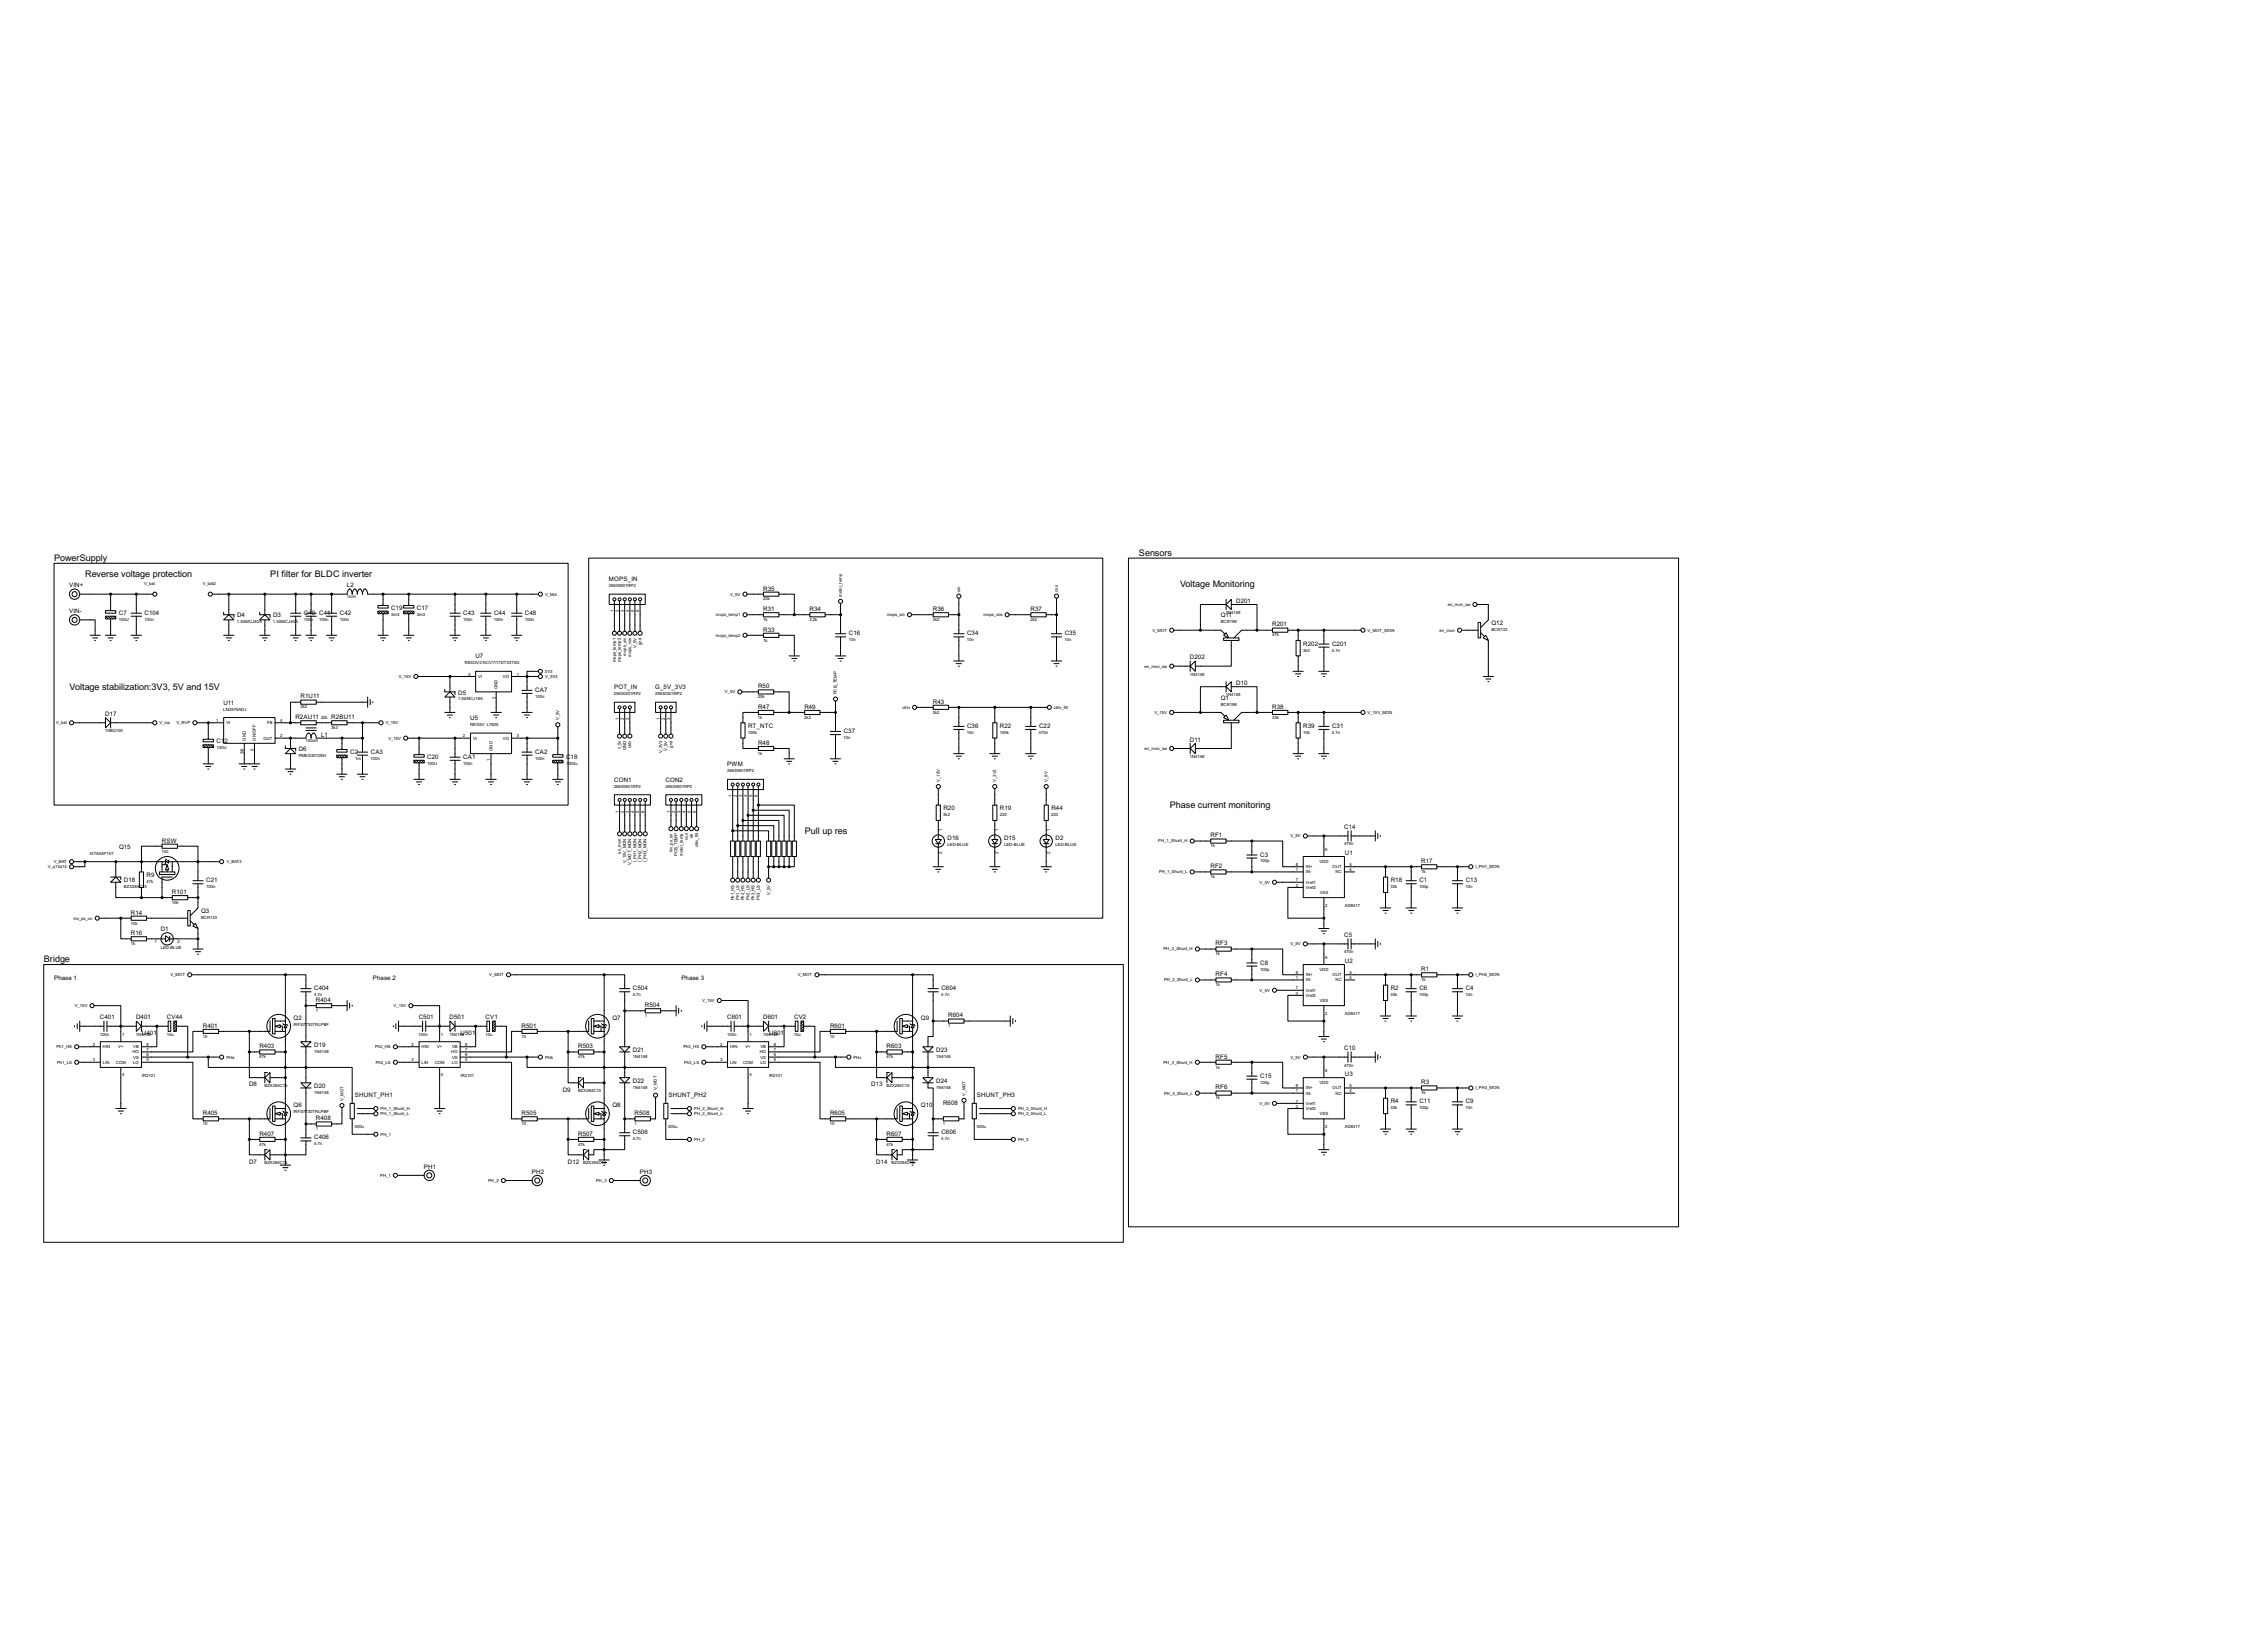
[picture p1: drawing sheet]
<svg xmlns="http://www.w3.org/2000/svg" width="1120mm" height="815mm" viewBox="0 0 1120 815" stroke-linecap="round" stroke-linejoin="round" font-family="sans-serif">
<defs><g id="words">
<g font-size="5">
<text x="563" y="275">Sensors</text>
<text x="27" y="277">PowerSupply</text>
<text x="42" y="285">Reverse voltage protection</text>
<text x="133" y="285">PI filter for BLDC inverter</text>
<text x="583" y="290">Voltage Monitoring</text>
<text x="34" y="341">Voltage stabilization:3V3, 5V and 15V</text>
<text x="578" y="399">Phase current monitoring</text>
<text x="398" y="412">Pull up res</text>
<text x="22" y="475">Bridge</text>
</g>
<g font-size="3.4">
<text x="301" y="287">MOPS_IN</text>
<text x="34" y="290">VIN+</text>
<text x="171" y="290">L2</text>
<text x="377" y="292">R35</text>
<text x="611" y="298">D201</text>
<text x="34" y="303">VIN-</text>
<text x="59" y="304">C7</text>
<text x="71" y="304">C104</text>
<text x="117" y="305">D4</text>
<text x="135" y="305">D3</text>
<text x="150" y="304">C40 C41</text>
<text x="168" y="304">C42</text>
<text x="193" y="301">C19</text>
<text x="206" y="301">C17</text>
<text x="229" y="304">C43</text>
<text x="244" y="304">C44</text>
<text x="259" y="304">C48</text>
<text x="377" y="302">R31</text>
<text x="400" y="302">R34</text>
<text x="461" y="302">R36</text>
<text x="509" y="302">R37</text>
<text x="603" y="305">Q11</text>
<text x="377" y="312">R33</text>
<text x="629" y="309">R201</text>
<text x="737" y="309">Q12</text>
<text x="419" y="314">C16</text>
<text x="478" y="314">C34</text>
<text x="526" y="314">C35</text>
<text x="644" y="319">R202</text>
<text x="658" y="319">C201</text>
<text x="235" y="325">U7</text>
<text x="588" y="326">D202</text>
<text x="264" y="342">CA7</text>
<text x="303" y="340">POT_IN</text>
<text x="324" y="340">G_5V_3V3</text>
<text x="375" y="340">R50</text>
<text x="611" y="338">D10</text>
<text x="148" y="345">R1U11</text>
<text x="226" y="343">D5</text>
<text x="461" y="347">R43</text>
<text x="603" y="346">Q1</text>
<text x="52" y="354">D17</text>
<text x="110" y="348">U11</text>
<text x="375" y="350">R47</text>
<text x="397" y="350">R49</text>
<text x="629" y="350">R38</text>
<text x="146" y="355">R2AU11</text>
<text x="164" y="355">R2BU11</text>
<text x="232" y="356">U5</text>
<text x="370" y="359">RT_NTC</text>
<text x="478" y="359">C36</text>
<text x="494" y="359">R22</text>
<text x="513" y="359">C22</text>
<text x="644" y="359">R39</text>
<text x="658" y="359">C31</text>
<text x="159" y="364">L1</text>
<text x="417" y="362">C37</text>
<text x="107" y="367">C12</text>
<text x="148" y="371">D6</text>
<text x="375" y="368">R48</text>
<text x="588" y="366">D11</text>
<text x="173" y="372">C2</text>
<text x="183" y="372">CA3</text>
<text x="211" y="375">C20</text>
<text x="229" y="375">CA1</text>
<text x="264" y="372">CA2</text>
<text x="280" y="375">C18</text>
<text x="359" y="379">PWM</text>
<text x="303" y="386">CON1</text>
<text x="329" y="386">CON2</text>
<text x="466" y="400">R20</text>
<text x="494" y="400">R19</text>
<text x="519" y="400">R44</text>
<text x="598" y="414">RF1</text>
<text x="664" y="409">C14</text>
<text x="59" y="419">Q15</text>
<text x="80" y="416">RSW</text>
<text x="468" y="415">D16</text>
<text x="496" y="415">D15</text>
<text x="522" y="415">D2</text>
<text x="623" y="423">C3</text>
<text x="665" y="422">U1</text>
<text x="598" y="429">RF2</text>
<text x="702" y="426">R17</text>
<text x="61" y="436">D18</text>
<text x="72" y="433">R9</text>
<text x="102" y="436">C21</text>
<text x="687" y="436">R18</text>
<text x="701" y="436">C1</text>
<text x="724" y="436">C13</text>
<text x="85" y="441">R101</text>
<text x="65" y="452">R14</text>
<text x="99" y="451">Q3</text>
<text x="65" y="462">R16</text>
<text x="79" y="460">D1</text>
<text x="601" y="467">RF3</text>
<text x="664" y="463">C5</text>
<text x="623" y="476">C8</text>
<text x="665" y="476">U2</text>
<text x="702" y="480">R1</text>
<text x="27" y="484">Phase 1</text>
<text x="184" y="484">Phase 2</text>
<text x="337" y="484">Phase 3</text>
<text x="601" y="482">RF4</text>
<text x="155" y="489">C404</text>
<text x="313" y="489">C504</text>
<text x="465" y="489">C604</text>
<text x="687" y="489">R2</text>
<text x="701" y="489">C6</text>
<text x="724" y="489">C4</text>
<text x="156" y="495">R404</text>
<text x="319" y="497">R504</text>
<text x="49" y="503">C401</text>
<text x="67" y="503">D401</text>
<text x="82" y="503">CV44</text>
<text x="145" y="503">Q2</text>
<text x="207" y="503">C501</text>
<text x="222" y="503">D501</text>
<text x="240" y="503">CV1</text>
<text x="303" y="503">Q7</text>
<text x="359" y="503">C601</text>
<text x="377" y="503">D601</text>
<text x="392" y="503">CV2</text>
<text x="455" y="503">Q9</text>
<text x="469" y="502">R604</text>
<text x="100" y="508">R401</text>
<text x="258" y="508">R501</text>
<text x="410" y="508">R601</text>
<text x="70" y="511">U401</text>
<text x="228" y="511">U501</text>
<text x="380" y="511">U601</text>
<text x="128" y="518">R403</text>
<text x="155" y="517">D19</text>
<text x="286" y="518">R503</text>
<text x="313" y="519">D21</text>
<text x="438" y="518">R603</text>
<text x="463" y="519">D23</text>
<text x="664" y="519">C10</text>
<text x="601" y="523">RF5</text>
<text x="623" y="532">C15</text>
<text x="665" y="531">U3</text>
<text x="123" y="536">D8</text>
<text x="155" y="537">D20</text>
<text x="278" y="539">D9</text>
<text x="313" y="535">D22</text>
<text x="430" y="536">D13</text>
<text x="463" y="535">D24</text>
<text x="601" y="538">RF6</text>
<text x="702" y="535">R3</text>
<text x="175" y="542">SHUNT_PH1</text>
<text x="330" y="542">SHUNT_PH2</text>
<text x="466" y="546">R608</text>
<text x="483" y="542">SHUNT_PH3</text>
<text x="687" y="545">R4</text>
<text x="701" y="545">C11</text>
<text x="724" y="545">C9</text>
<text x="100" y="551">R405</text>
<text x="145" y="547">Q6</text>
<text x="258" y="551">R505</text>
<text x="303" y="547">Q8</text>
<text x="314" y="551">R508</text>
<text x="410" y="551">R605</text>
<text x="455" y="547">Q10</text>
<text x="156" y="553">R408</text>
<text x="128" y="561">R407</text>
<text x="155" y="563">C406</text>
<text x="286" y="561">R507</text>
<text x="313" y="560">C506</text>
<text x="438" y="561">R607</text>
<text x="465" y="560">C606</text>
<text x="123" y="575">D7</text>
<text x="281" y="575">D12</text>
<text x="433" y="575">D14</text>
<text x="209" y="577">PH1</text>
<text x="263" y="580">PH2</text>
<text x="316" y="580">PH3</text>
</g>
<g font-size="2.4">
<text x="71" y="289">V_bat</text>
<text x="100" y="289">V_bat2</text>
<text x="301" y="290">26630601RP2</text>
<text x="474" y="292" transform="rotate(-90 474 292)">sin</text>
<text x="523" y="292" transform="rotate(-90 523 292)">cos</text>
<text x="171" y="296">1mH</text>
<text x="269" y="294">V_Mot</text>
<text x="361" y="294">V_5V</text>
<text x="377" y="296">20k</text>
<text x="416" y="295" transform="rotate(-90 416 295)">motor_temp</text>
<text x="715" y="299">en_mon_sw</text>
<text x="193" y="304">3m3</text>
<text x="206" y="304">3m3</text>
<text x="303" y="302" transform="rotate(-90 303 302)">1</text>
<text x="306" y="302" transform="rotate(-90 306 302)">2</text>
<text x="308" y="302" transform="rotate(-90 308 302)">3</text>
<text x="311" y="302" transform="rotate(-90 311 302)">4</text>
<text x="313" y="302" transform="rotate(-90 313 302)">5</text>
<text x="316" y="302" transform="rotate(-90 316 302)">6</text>
<text x="354" y="304">mops_temp1</text>
<text x="438" y="304">mops_sin</text>
<text x="486" y="304">mops_cos</text>
<text x="606" y="303">1N4148</text>
<text x="59" y="307">100U</text>
<text x="71" y="307">100n</text>
<text x="117" y="308">1.5SMCJ40A</text>
<text x="135" y="308">1.5SMCJ40A</text>
<text x="150" y="307">100n</text>
<text x="158" y="307">100n</text>
<text x="168" y="307">100n</text>
<text x="229" y="307">100n</text>
<text x="244" y="307">100n</text>
<text x="259" y="307">100n</text>
<text x="377" y="307">1k</text>
<text x="400" y="307">2.2k</text>
<text x="461" y="307">2k2</text>
<text x="509" y="307">2k2</text>
<text x="569" y="312">V_MOT</text>
<text x="603" y="308">BCR198</text>
<text x="676" y="312">V_MOT_MON</text>
<text x="711" y="312">en_mon</text>
<text x="737" y="312">BCR133</text>
<text x="354" y="314">mops_temp2</text>
<text x="377" y="317">1k</text>
<text x="419" y="317">10n</text>
<text x="478" y="317">10n</text>
<text x="526" y="317">10n</text>
<text x="629" y="314">47k</text>
<text x="309" y="324" transform="rotate(-90 309 324)">mops_sin</text>
<text x="314" y="320" transform="rotate(-90 314 320)">V_5V</text>
<text x="317" y="318" transform="rotate(-90 317 318)">gnd</text>
<text x="644" y="322">3k3</text>
<text x="658" y="322">4.7n</text>
<text x="230" y="328">REG3V3 NCV1117DT33T5G</text>
<text x="304" y="327" transform="rotate(-90 304 327)">mops_temp1</text>
<text x="307" y="327" transform="rotate(-90 307 327)">mops_temp2</text>
<text x="312" y="324" transform="rotate(-90 312 324)">mops_cos</text>
<text x="565" y="330">en_mon_sw</text>
<text x="197" y="335">V_15V</text>
<text x="231" y="334">3</text>
<text x="236" y="335">VI</text>
<text x="248" y="335">VO</text>
<text x="255" y="334">1</text>
<text x="269" y="332">3V3</text>
<text x="269" y="335">V_3V3</text>
<text x="588" y="334">1N4148</text>
<text x="246" y="340" transform="rotate(-90 246 340)">GND</text>
<text x="226" y="346">1.5SMCJ18A</text>
<text x="245" y="345" transform="rotate(-90 245 345)">2</text>
<text x="264" y="345">100n</text>
<text x="303" y="343">25630301RP2</text>
<text x="324" y="343">25630301RP2</text>
<text x="358" y="342">V_5V</text>
<text x="375" y="345">20k</text>
<text x="414" y="343" transform="rotate(-90 414 343)">PCB_TEMP</text>
<text x="606" y="344">1N4148</text>
<text x="110" y="351">LM2576ADJ</text>
<text x="148" y="350">2k2</text>
<text x="446" y="350">ctrlv</text>
<text x="461" y="352">2k2</text>
<text x="521" y="350">ctrlv_filt</text>
<text x="570" y="353">V_15V</text>
<text x="603" y="348">BCR198</text>
<text x="676" y="353">V_15V_MON</text>
<text x="28" y="358">V_bat</text>
<text x="79" y="358">V_rvp</text>
<text x="87" y="358">V_RVP</text>
<text x="107" y="357">1</text>
<text x="112" y="358">VI</text>
<text x="132" y="358">FB</text>
<text x="138" y="357">4</text>
<text x="159" y="355">22k</text>
<text x="164" y="360">3k3</text>
<text x="191" y="358">V_15V</text>
<text x="232" y="359">REG5V L7805</text>
<text x="276" y="356" transform="rotate(-90 276 356)">V_5V</text>
<text x="306" y="356" transform="rotate(-90 306 356)">1</text>
<text x="308" y="356" transform="rotate(-90 308 356)">2</text>
<text x="311" y="356" transform="rotate(-90 311 356)">3</text>
<text x="326" y="356" transform="rotate(-90 326 356)">1</text>
<text x="329" y="356" transform="rotate(-90 329 356)">2</text>
<text x="331" y="356" transform="rotate(-90 331 356)">3</text>
<text x="375" y="355">1k</text>
<text x="397" y="355">2k2</text>
<text x="629" y="355">33k</text>
<text x="52" y="362">10BQ100</text>
<text x="121" y="366" transform="rotate(-90 121 366)">GND</text>
<text x="126" y="366" transform="rotate(-90 126 366)">ON/OFF</text>
<text x="130" y="365">OUT</text>
<text x="138" y="364">2</text>
<text x="192" y="365">V_15V</text>
<text x="229" y="364">2</text>
<text x="234" y="365">VI</text>
<text x="248" y="365">VO</text>
<text x="255" y="364">3</text>
<text x="370" y="362">100k</text>
<text x="417" y="365">10n</text>
<text x="478" y="362">10n</text>
<text x="494" y="362">100k</text>
<text x="513" y="362">470n</text>
<text x="644" y="362">10k</text>
<text x="658" y="362">4.7n</text>
<text x="107" y="370">100U</text>
<text x="125" y="371" transform="rotate(-90 125 371)">5</text>
<text x="151" y="367">100uH</text>
<text x="243" y="371" transform="rotate(-90 243 371)">GND</text>
<text x="307" y="370" transform="rotate(-90 307 370)">v_5v</text>
<text x="309" y="371" transform="rotate(-90 309 371)">GND</text>
<text x="312" y="370" transform="rotate(-90 312 370)">ctrlv</text>
<text x="330" y="371" transform="rotate(-90 330 371)">V_5V</text>
<text x="332" y="369" transform="rotate(-90 332 369)">gnd</text>
<text x="565" y="370">en_mon_sw</text>
<text x="120" y="372" transform="rotate(-90 120 372)">3/6</text>
<text x="148" y="374">PMEG3010EH</text>
<text x="176" y="375">1m</text>
<text x="183" y="375">100n</text>
<text x="211" y="378">100U</text>
<text x="229" y="378">100n</text>
<text x="242" y="376" transform="rotate(-90 242 376)">1</text>
<text x="264" y="375">100n</text>
<text x="280" y="378">1</text>
<text x="281" y="378">000u</text>
<text x="327" y="372" transform="rotate(-90 327 372)">V_3V3</text>
<text x="375" y="373">1k</text>
<text x="588" y="374">1N4148</text>
<text x="359" y="381">26630601RP2</text>
<text x="303" y="389">26630601RP2</text>
<text x="329" y="389">26630601RP2</text>
<text x="464" y="386" transform="rotate(-90 464 386)">V_15V</text>
<text x="492" y="386" transform="rotate(-90 492 386)">V_3V3</text>
<text x="518" y="386" transform="rotate(-90 518 386)">V_5V</text>
<text x="362" y="394" transform="rotate(-90 362 394)">1</text>
<text x="364" y="394" transform="rotate(-90 364 394)">2</text>
<text x="367" y="394" transform="rotate(-90 367 394)">3</text>
<text x="369" y="394" transform="rotate(-90 369 394)">4</text>
<text x="372" y="394" transform="rotate(-90 372 394)">5</text>
<text x="374" y="394" transform="rotate(-90 374 394)">6</text>
<text x="306" y="401" transform="rotate(-90 306 401)">1</text>
<text x="308" y="401" transform="rotate(-90 308 401)">2</text>
<text x="311" y="401" transform="rotate(-90 311 401)">3</text>
<text x="313" y="401" transform="rotate(-90 313 401)">4</text>
<text x="316" y="401" transform="rotate(-90 316 401)">5</text>
<text x="318" y="401" transform="rotate(-90 318 401)">6</text>
<text x="331" y="401" transform="rotate(-90 331 401)">1</text>
<text x="334" y="401" transform="rotate(-90 334 401)">2</text>
<text x="336" y="401" transform="rotate(-90 336 401)">3</text>
<text x="339" y="401" transform="rotate(-90 339 401)">4</text>
<text x="341" y="401" transform="rotate(-90 341 401)">5</text>
<text x="344" y="401" transform="rotate(-90 344 401)">6</text>
<text x="466" y="403">3k2</text>
<text x="494" y="403">220</text>
<text x="519" y="403">220</text>
<text x="466" y="410" transform="rotate(-90 466 410)">1</text>
<text x="493" y="410" transform="rotate(-90 493 410)">1</text>
<text x="519" y="410" transform="rotate(-90 519 410)">1</text>
<text x="638" y="414">V_5V</text>
<text x="340" y="415" transform="rotate(-90 340 415)">cos</text>
<text x="342" y="414" transform="rotate(-90 342 414)">sin</text>
<text x="345" y="418" transform="rotate(-90 345 418)">ctrlv_filt</text>
<text x="468" y="418">LED-BLUE</text>
<text x="496" y="418">LED-BLUE</text>
<text x="521" y="418">LED-BLUE</text>
<text x="572" y="416">PH_1_Shunt_H</text>
<text x="598" y="418">1k</text>
<text x="664" y="417">470n</text>
<text x="44" y="422">IXTA44P15T</text>
<text x="80" y="421">100</text>
<text x="307" y="422" transform="rotate(-90 307 422)">en_mon</text>
<text x="314" y="426" transform="rotate(-90 314 426)">I_PH1_MON</text>
<text x="317" y="426" transform="rotate(-90 317 426)">I_PH2_MON</text>
<text x="320" y="426" transform="rotate(-90 320 426)">I_PH3_MON</text>
<text x="332" y="421" transform="rotate(-90 332 421)">Inv_ps_on</text>
<text x="335" y="423" transform="rotate(-90 335 423)">PCB_TEMP</text>
<text x="337" y="423" transform="rotate(-90 337 423)">motor_temp</text>
<text x="466" y="422" transform="rotate(-90 466 422)">2</text>
<text x="493" y="422" transform="rotate(-90 493 422)">2</text>
<text x="519" y="422" transform="rotate(-90 519 422)">2</text>
<text x="623" y="426">100p</text>
<text x="655" y="420">6</text>
<text x="24" y="429">V_q13q14</text>
<text x="27" y="426">V_BAT</text>
<text x="112" y="426">V_BAT2</text>
<text x="309" y="426" transform="rotate(-90 309 426)">V_15V_MON</text>
<text x="312" y="427" transform="rotate(-90 312 427)">V_MOT_MON</text>
<text x="573" y="431">PH_1_Shunt_L</text>
<text x="640" y="428">8</text>
<text x="640" y="430">1</text>
<text x="645" y="429">IN+</text>
<text x="645" y="431">IN-</text>
<text x="652" y="426">VDD</text>
<text x="658" y="429">OUT</text>
<text x="660" y="431">NC</text>
<text x="667" y="428">5</text>
<text x="667" y="430">4</text>
<text x="702" y="431">1k</text>
<text x="729" y="429">I_PH1_MON</text>
<text x="72" y="436">47k</text>
<text x="598" y="434">1k</text>
<text x="622" y="436">V_5V</text>
<text x="640" y="435">7</text>
<text x="640" y="438">3</text>
<text x="645" y="436">Vref1</text>
<text x="61" y="439">BZX284C</text>
<text x="70" y="439">15</text>
<text x="102" y="439">100n</text>
<text x="380" y="442" transform="rotate(-90 380 442)">V_5V</text>
<text x="645" y="439">Vref2</text>
<text x="652" y="442">VSS</text>
<text x="687" y="439">33k</text>
<text x="701" y="439">100p</text>
<text x="724" y="439">10n</text>
<text x="85" y="446">10k</text>
<text x="363" y="445" transform="rotate(-90 363 445)">Ph1_HS</text>
<text x="365" y="444" transform="rotate(-90 365 444)">Ph1_LS</text>
<text x="368" y="445" transform="rotate(-90 368 445)">Ph2_HS</text>
<text x="370" y="444" transform="rotate(-90 370 444)">Ph2_LS</text>
<text x="373" y="445" transform="rotate(-90 373 445)">Ph3_HS</text>
<text x="375" y="444" transform="rotate(-90 375 444)">Ph3_LS</text>
<text x="655" y="448">2</text>
<text x="664" y="448">AD8417</text>
<text x="36" y="454">Inv_ps_on</text>
<text x="99" y="454">BCR133</text>
<text x="65" y="457">10k</text>
<text x="65" y="467">1k</text>
<text x="76" y="466">1</text>
<text x="88" y="466">2</text>
<text x="638" y="467">V_5V</text>
<text x="79" y="469">LED-BLUE</text>
<text x="575" y="469">PH_2_Shunt_H</text>
<text x="601" y="472">1k</text>
<text x="655" y="473">6</text>
<text x="664" y="471">470n</text>
<text x="623" y="479">100p</text>
<text x="652" y="479">VDD</text>
<text x="84" y="482">V_MOT</text>
<text x="242" y="482">V_MOT</text>
<text x="394" y="482">V_MOT</text>
<text x="575" y="485">PH_2_Shunt_L</text>
<text x="640" y="481">8</text>
<text x="640" y="484">1</text>
<text x="645" y="482">IN+</text>
<text x="645" y="485">IN-</text>
<text x="658" y="482">OUT</text>
<text x="660" y="485">NC</text>
<text x="667" y="481">5</text>
<text x="667" y="484">4</text>
<text x="702" y="485">1k</text>
<text x="729" y="482">I_PH2_MON</text>
<text x="155" y="492">4.7n</text>
<text x="313" y="492">4.7n</text>
<text x="465" y="492">4.7n</text>
<text x="601" y="487">1k</text>
<text x="622" y="490">V_5V</text>
<text x="640" y="489">7</text>
<text x="640" y="491">3</text>
<text x="645" y="490">Vref1</text>
<text x="687" y="492">33k</text>
<text x="701" y="492">100p</text>
<text x="724" y="492">10n</text>
<text x="37" y="497">V_15V</text>
<text x="194" y="497">V_15V</text>
<text x="347" y="495">V_15V</text>
<text x="645" y="492">Vref2</text>
<text x="652" y="495">VSS</text>
<text x="156" y="500">1</text>
<text x="319" y="502">1</text>
<text x="655" y="501">2</text>
<text x="664" y="501">AD8417</text>
<text x="145" y="506">IRFS7730TRLPBF</text>
<text x="468" y="507">1</text>
<text x="49" y="511">100n</text>
<text x="60" y="511">1</text>
<text x="67" y="511">1N4148</text>
<text x="82" y="511">10u</text>
<text x="100" y="512">10</text>
<text x="207" y="511">100n</text>
<text x="218" y="511">1</text>
<text x="222" y="511">1N4148</text>
<text x="240" y="511">10u</text>
<text x="258" y="512">10</text>
<text x="359" y="511">100n</text>
<text x="370" y="511">1</text>
<text x="377" y="511">1N4148</text>
<text x="392" y="511">10u</text>
<text x="410" y="512">10</text>
<text x="28" y="518">Ph1_HS</text>
<text x="46" y="517">2</text>
<text x="51" y="518">HIN</text>
<text x="58" y="518">V+</text>
<text x="65" y="520">HO</text>
<text x="66" y="518">VB</text>
<text x="72" y="517">8</text>
<text x="72" y="519">7</text>
<text x="72" y="522">6</text>
<text x="155" y="520">1N4148</text>
<text x="185" y="518">Ph2_HS</text>
<text x="203" y="517">2</text>
<text x="208" y="518">HIN</text>
<text x="216" y="518">V+</text>
<text x="223" y="520">HO</text>
<text x="223" y="518">VB</text>
<text x="230" y="517">8</text>
<text x="230" y="519">7</text>
<text x="230" y="522">6</text>
<text x="338" y="518">Ph3_HS</text>
<text x="356" y="517">2</text>
<text x="361" y="518">HIN</text>
<text x="368" y="518">V+</text>
<text x="375" y="520">HO</text>
<text x="376" y="518">VB</text>
<text x="382" y="517">8</text>
<text x="382" y="519">7</text>
<text x="382" y="522">6</text>
<text x="28" y="525">Ph1_LS</text>
<text x="46" y="524">3</text>
<text x="51" y="525">LIN</text>
<text x="57" y="525">COM</text>
<text x="66" y="525">LO</text>
<text x="66" y="523">VS</text>
<text x="72" y="524">5</text>
<text x="112" y="523">PHa</text>
<text x="128" y="523">47k</text>
<text x="186" y="525">Ph2_LS</text>
<text x="203" y="524">3</text>
<text x="208" y="525">LIN</text>
<text x="215" y="525">COM</text>
<text x="223" y="525">LO</text>
<text x="223" y="523">VS</text>
<text x="230" y="524">5</text>
<text x="269" y="523">PHb</text>
<text x="286" y="523">47k</text>
<text x="313" y="522">1N4148</text>
<text x="338" y="525">Ph3_LS</text>
<text x="356" y="524">3</text>
<text x="361" y="525">LIN</text>
<text x="367" y="525">COM</text>
<text x="376" y="525">LO</text>
<text x="376" y="523">VS</text>
<text x="382" y="524">5</text>
<text x="422" y="523">PHc</text>
<text x="438" y="523">47k</text>
<text x="463" y="522">1N4148</text>
<text x="575" y="525">PH_3_Shunt_H</text>
<text x="601" y="528">1k</text>
<text x="638" y="523">V_5V</text>
<text x="664" y="527">470n</text>
<text x="60" y="532">4</text>
<text x="70" y="532">IR2101</text>
<text x="218" y="532">4</text>
<text x="228" y="532">IR2101</text>
<text x="370" y="532">4</text>
<text x="380" y="532">IR2101</text>
<text x="655" y="529">6</text>
<text x="131" y="537">BZX284C15</text>
<text x="286" y="539">BZX284C15</text>
<text x="313" y="538">1N4148</text>
<text x="325" y="538" transform="rotate(-90 325 538)">V_MOT</text>
<text x="438" y="537">BZX284C15</text>
<text x="463" y="538">1N4148</text>
<text x="623" y="535">100p</text>
<text x="640" y="537">8</text>
<text x="640" y="539">1</text>
<text x="645" y="538">IN+</text>
<text x="652" y="535">VDD</text>
<text x="658" y="538">OUT</text>
<text x="667" y="537">5</text>
<text x="667" y="539">4</text>
<text x="729" y="538">I_PH3_MON</text>
<text x="155" y="540">1N4148</text>
<text x="170" y="544" transform="rotate(-90 170 544)">V_MOT</text>
<text x="477" y="541" transform="rotate(-90 477 541)">V_MOT</text>
<text x="575" y="541">PH_3_Shunt_L</text>
<text x="601" y="543">1k</text>
<text x="622" y="546">V_5V</text>
<text x="640" y="544">7</text>
<text x="645" y="541">IN-</text>
<text x="645" y="546">Vref1</text>
<text x="660" y="541">NC</text>
<text x="702" y="540">1k</text>
<text x="145" y="550">IRFS7730TRLPBF</text>
<text x="188" y="551">PH_1_Shunt_L</text>
<text x="188" y="548">PH_1_Shunt_H</text>
<text x="343" y="551">PH_2_Shunt_L</text>
<text x="343" y="548">PH_2_Shunt_H</text>
<text x="503" y="551">PH_3_Shunt_L</text>
<text x="503" y="548">PH_3_Shunt_H</text>
<text x="640" y="547">3</text>
<text x="645" y="548">Vref2</text>
<text x="652" y="551">VSS</text>
<text x="687" y="548">33k</text>
<text x="701" y="548">100p</text>
<text x="724" y="548">10n</text>
<text x="100" y="556">10</text>
<text x="175" y="557">500u</text>
<text x="258" y="556">10</text>
<text x="314" y="556">1</text>
<text x="330" y="557">500u</text>
<text x="410" y="556">10</text>
<text x="466" y="556">1</text>
<text x="483" y="557">500u</text>
<text x="655" y="557">2</text>
<text x="664" y="557">AD8417</text>
<text x="156" y="558">1</text>
<text x="188" y="561">PH_1</text>
<text x="313" y="563">4.7n</text>
<text x="343" y="563">PH_2</text>
<text x="465" y="563">4.7n</text>
<text x="503" y="563">PH_3</text>
<text x="128" y="566">47k</text>
<text x="155" y="566">4.7n</text>
<text x="286" y="566">47k</text>
<text x="438" y="566">47k</text>
<text x="131" y="575">BZX284C15</text>
<text x="288" y="575">BZX284C15</text>
<text x="441" y="575">BZX284C15</text>
<text x="188" y="581">PH_1</text>
<text x="241" y="584">PH_2</text>
<text x="295" y="584">PH_3</text>
</g>
</g></defs>
<g fill="none" stroke="#000" stroke-width=".49">
<path d="M27 278h254v120h-254zM291 276h254v177h-254zM558 276h271v330h-271zM39 293h36M55 293v9M67 293v10M105 293h67a1.5 1.5 0 0 1 0-1 1.5 1.5 0 0 1 1-1l1 2a1.5 1.5 0 0 1 0-1 1.5 1.5 0 0 1 2-1l1 2a1.5 1.5 0 0 1 0-1 1.5 1.5 0 0 1 1-1l1 2a1.5 1.5 0 0 1 0-1 1.5 1.5 0 0 1 2-1l1 2h84M113 293v11M131 293v11M146 293v10M154 293v10M164 293v10"/>
<path d="M187 299h5v1h-5zM189 293v6M199 299h6v1h-6zM202 293v6M225 293v10M240 293v10M255 293v10M301 293h18v6h-18zM304 297v15M306 297v15M309 297v15M311 297v15"/>
<path d="M314 297v15M316 297v15M369 293h8M377 292h8v2h-8zM385 293h7v11M415 298v15M474 295v18M522 295v18M606 299l2-3v5zM606 299h-13v12M606 296v5M608 299h13v12"/>
<path d="M730 299h5v7l-3 4M39 306h8v8M45 314h5M46 315h2M47 316h.1M52 302h5v1h-5zM52 304h5v2h-5zM52 314h5M52 304l1 2M53 304l2 2v8M53 315h3M54 316h1"/>
<path d="M55 304l1 2M56 304l1 2M65 314h5M65 303h5M65 304h5M66 315h3M67 316h1M67 304v10M111 302v2h5v1M111 314h5M112 315h2M113 316h.1"/>
<path d="M113 304l3 2h-5zM113 306v8M128 302v2h5v1M128 314h5M130 315h2M131 316h.1M131 304l2 2h-5zM131 306v8M144 314h5M144 303h5M144 304h5M145 315h2"/>
<path d="M146 316h.1M146 304v10M151 314h5M151 303h5M151 304h5M152 315h3M153 316h1M154 304v10M161 314h5M161 303h5M161 304h5M163 315h2"/>
<path d="M164 316h.1M164 304v10M187 302h5v1h-5zM187 314h5M187 302l1 1M188 302l1 1v11M188 315h3M189 316h1M189 302l2 1M191 302l1 1M199 302h6v1h-6zM199 314h6"/>
<path d="M199 302l2 1M201 302l1 1v11M201 315h2M202 316h.1M202 302l1 1M203 302l2 1M222 314h5M222 303h5M222 304h5M224 315h2M225 316h.1M225 304v10"/>
<path d="M238 314h5M238 303h5M238 304h5M239 315h2M240 316h.1M240 304v10M253 314h5M253 303h5M253 304h5M254 315h3M255 316h1M255 304v10"/>
<path d="M369 304h8M369 314h8M377 303h8v2h-8zM377 313h8v2h-8zM385 314h7v10M385 304h15M400 303h8v2h-8zM408 304h7M413 313h5M413 315h5M415 315v9M450 304h11"/>
<path d="M461 303h8v2h-8zM469 304h5M471 313h5M471 315h5M474 315v11M499 304h10M509 303h8v2h-8zM517 304h5M519 313h6M519 315h6M522 315v11M580 311h23l2 2"/>
<path d="M605 314l1-2 1 3zM605 315h7v1h-7zM608 316v13h-17M629 310h7v2h-7zM629 311h-16l-3 4M636 311h36M640 316h2v8h-2zM641 311v5M652 318h5M652 320h5M654 311v7M654 320v12"/>
<path d="M722 311h8M730 307h2v8h-2zM732 312l1 2M733 315l1-1 1 2zM735 316v18M207 334h28M222 334v8M235 332h18v10h-18zM253 334h13M266 332h-6v9M390 324h5M391 325h3"/>
<path d="M392 326h1M413 324h5M414 325h3M415 326h1M471 326h5M472 328h3M474 329h.1M519 326h6M521 328h2M522 329h.1M580 329h8M588 329l3-3v6z"/>
<path d="M588 326v6M606 339l2-2v5zM606 339h-13v13M606 337v5M608 339h13v13M639 332h5M640 333h3M641 334h1M641 324v8M652 332h5M653 333h2M654 334h.1"/>
<path d="M733 334h5M734 335h3M735 337h1M36 357h16M52 354l3 3-3 2zM55 357h20M55 354v5M97 357h14M103 357v8M111 354h25v13h-25zM136 357h13M149 346h7v2h-7z"/>
<path d="M149 356h7v2h-7zM149 347h-5v10M151 359h5M156 347h26M156 357h8M164 356h8v2h-8zM172 357h15M179 357v14M182 344v5M183 345v3M184 347h.1M220 352h5"/>
<path d="M220 340v2h5v1M221 353h3M222 354h1M222 342l3 2h-5zM222 344v8M243 352h5M244 353h2M245 354h.1M245 342v10M258 352h5M258 341h5M258 342h5"/>
<path d="M259 353h3M260 354h1M260 342v10M276 359v14M304 347h10v5h-10zM306 350v13M309 350v13M311 350v13M324 347h10v5h-10zM326 350v13M329 350v13M332 350v13"/>
<path d="M366 357h2v8h-2zM367 342h8M375 351h7v2h-7zM375 341h7v2h-7zM375 352h-8v5M382 342h8v10M382 352h16M398 351h7v2h-7zM405 352h8M413 346v15M453 349h8M461 348h8v2h-8z"/>
<path d="M469 349h48M471 359h5M474 349v10M491 357h2v8h-2zM492 349v8M507 359h5M509 349v10M580 352h23l2 2M605 354l1-1 1 3zM605 356h7v1h-7zM608 357v13h-17M629 351h7v2h-7z"/>
<path d="M629 352h-16l-3 4M636 352h36M640 357h2v8h-2zM641 352v5M652 359h5M654 352v7M100 365h5v1h-5zM100 368h5v1h-5zM100 377h5M100 368l2 1M102 368l1 1v8M102 379h2"/>
<path d="M103 380h.1M103 368l1 1M104 368l1 1M118 377h10M119 379h3M120 380h1M121 367v10M125 379h2M126 380h.1M126 367v10M136 365h15a1.4 1.4 0 0 1 0-2 1.4 1.4 0 0 1 2 0l1 2a1.4 1.4 0 0 1 0-2 1.4 1.4 0 0 1 2 0v2h23M141 368v2h5v1"/>
<path d="M141 380h5M144 370l2 2h-5zM144 365v5M144 372v8M151 361h5M166 370h6v1h-6zM166 373h6v1h-6zM166 373l2 1M168 373l1 1v8M169 365v5M169 373l1 1M170 373l2 1"/>
<path d="M177 371h5M177 373h5M179 373v9M201 365h31M205 373h5v1h-5zM205 375h5v2h-5zM205 375l1 2M206 375l1 2v8M207 365v8M207 375l1 2M208 375l2 2M222 374h5"/>
<path d="M222 375h5M225 365v9M225 375v10M232 362h21v10h-21zM243 372v13M253 365h23M258 371h5M258 373h5M260 365v6M260 373v12M273 373h5v1h-5zM273 375h5v2h-5z"/>
<path d="M273 375l1 2M274 375l2 2v8M276 375l1 2M277 375l1 2M367 365v5h8M375 369h7v2h-7zM382 370h8v5M387 375h5M389 376h2M390 377h.1M410 375h5M410 361h5"/>
<path d="M410 363h5M412 376h2M413 377h.1M413 363v12M471 372h5M471 360h5M472 373h3M474 375h.1M474 360v12M489 372h5M490 373h3M491 375h1"/>
<path d="M492 365v7M507 372h5M507 360h5M508 373h3M509 375h1M509 360v12M580 370h8M588 370l3-3v5zM588 367v5M639 372h5M640 373h3M641 375h1"/>
<path d="M641 365v7M652 372h5M652 360h5M653 373h2M654 375h.1M654 360v12M142 381h3M143 382h1M166 382h6M168 384h2M169 385h.1M177 382h5"/>
<path d="M178 384h2M179 385h.1M205 385h5M206 386h2M207 387h.1M222 385h5M224 386h2M225 387h.1M240 385h5M241 386h3M242 387h1M258 385h5"/>
<path d="M259 386h3M260 387h1M273 385h5M274 386h3M275 387h1M304 392h17v6h-17zM306 396v15M309 396v15M311 396v15M314 396v15M316 396v15M319 396v15"/>
<path d="M329 392h18v6h-18zM332 396v12M334 396v12M337 396v12M339 396v12M342 396v12M344 396v12M359 385h18v5h-18zM362 388v27M365 388v27M367 388v27M370 388v27"/>
<path d="M372 388v27M375 398h17v17M375 388v27M463 398h2v7h-2zM464 389v9M491 398h2v7h-2zM492 389v9M516 398h2v7h-2zM517 389v9M80 417h8v2h-8zM80 418h-10v13M88 418h10v17"/>
<path d="M361 415h2v8h-2zM362 410h18v5M364 415h2v8h-2zM365 408h17v7M366 415h2v8h-2zM367 405h18v10M369 415h2v8h-2zM370 403h17v12M371 415h2v8h-2zM372 400h18v15M374 415h2v8h-2zM379 415h2v8h-2z"/>
<path d="M381 415h2v8h-2zM384 415h2v8h-2zM386 415h2v8h-2zM389 415h2v8h-2zM391 415h3v8h-3zM462 415h3l-1 2zM462 417h3M464 405v10M464 417v11M490 415h3l-1 2zM490 417h3M492 405v10"/>
<path d="M492 417v11M515 415h3l-1 2zM516 417h2M517 405v10M517 417v11M590 415h8M598 414h8v2h-8zM606 415h13M619 415h15v13h10M619 415v7M646 413h20M654 413v10"/>
<path d="M666 410v5M668 413h12M668 410v5M680 410v5M681 412v2M682 413h.1M36 426h46M42 426v2h-6M55 433h5v1M57 433l3 3h-5zM57 436v7h13M57 426v7"/>
<path d="M69 431h2v7h-2zM70 438v5M79 431h7v1h-7zM80 426v5M80 427h3M82 426l1-1v1zM82 424l-1 3M83 427v3h-1zM83 430v1M83 426h4M85 433h-5v10M85 426v5"/>
<path d="M88 426h21M95 435h5M95 436h5M98 436v12l-4 4M362 423v11M365 423v11M367 423v11M370 423v11M372 423v11M375 423v11M380 428h10M380 423v11"/>
<path d="M382 423v5M385 423v5M387 423v5M390 423v5M392 423v5h-2M461 428h5M462 429h3M463 431h1M489 428h5M490 429h3M491 431h1M514 428h5"/>
<path d="M516 429h2M517 431h.1M590 431h8M598 430h8v2h-8zM606 431h38M616 422h5M616 424h5M619 424v7M631 436h13M644 423h20v20h-20zM644 438h-8v15h18M664 428h38"/>
<path d="M664 431h5M684 433h2v8h-2zM685 428v5M695 435h5M695 436h5M697 428v7M697 436v12M702 427h8v2h-8zM710 428h16M718 435h5M718 436h5M720 428v7"/>
<path d="M720 436v12M49 453h16M60 453v11h5M65 452h7v2h-7zM70 443h15M72 453h21M85 442h8v2h-8zM93 450h1v7h-1zM93 443h5M94 455l2 1M97 456l1 3-3-2zM98 459v10"/>
<path d="M652 459h5M653 460h2M654 443v16M682 448h5M683 450h3M684 451h1M685 441v7M695 448h5M696 450h3M697 451h1M718 448h5M719 450h2"/>
<path d="M720 451h.1M22 476h533v137h-533zM65 463h7v2h-7zM72 464h10M82 462l2 2-2 1zM84 464h14M84 462v3M95 469h5M97 470h2M98 471h.1M593 469h8M601 468h7v2h-7z"/>
<path d="M608 469h11M616 476h5M616 477h5M619 469h15v12h10M619 469v7M619 477v7M644 476h20v21h-20zM646 466h20M654 461h.1M654 466v10M666 464v5M668 466h12"/>
<path d="M668 464v5M680 464v5M681 465v2M682 466h.1M47 497h13v17M95 481h46M141 481h10v7M141 481v21M149 490h5M149 488h5M151 497h5M151 490v24"/>
<path d="M156 496h8v2h-8zM164 497h8M172 494v5M173 495v3M174 496v1M204 497h13v17M252 481h47M299 481h10v7M299 481v21M306 490h5M306 488h5M309 490v27"/>
<path d="M309 499h10M319 498h7v2h-7zM326 499h8M334 497v5M335 498v2M337 499h.1M356 494h14v20M405 481h46M451 481h10v7M451 481v21M459 490h5M459 488h5"/>
<path d="M461 490v14M593 484h8M601 483h7v2h-7zM608 484h36M631 489h13M644 492h-8v12h18M654 497v15M664 481h38M664 484h5M684 486h2v8h-2zM685 481v5M685 494v8"/>
<path d="M695 490h5M695 488h5M697 481v7M697 490v12M702 480h8v2h-8zM710 481h16M718 490h5M718 488h5M720 481v7M720 490v12M37 507h.1M38 506v2"/>
<path d="M39 517h11M39 507h12M39 504v5M50 514h20v13h-20zM51 504v5M53 507h14M53 504v5M67 504l3 3-3 2zM70 507h13M70 504v5M78 507v10h-8M83 504h1v5h-1z"/>
<path d="M86 504h1v5h-1zM86 508l1-1h6v15M87 504l-1 2M87 506l-1 1M87 508l-1 1M100 508h8v2h-8zM100 509h-5v10h-25M123 519v13h8M123 519h5M123 509v10M128 518h8v3h-8zM133 504v5h-25"/>
<path d="M135 503h1v8h-1zM136 507l2-1v2zM136 519h5M136 509h5M136 504h5M138 507h2v2M140 506l2 1M141 506l1 2h-2zM141 502v4M141 508v37M149 514h5l-3 3zM149 517h5"/>
<path d="M151 517v18M194 507h.1M196 506v2M196 517h11M197 507h12M197 504v5M207 514h20v13h-20zM209 504v5M210 507h12M210 504v5M222 504l3 3-3 2zM225 507h16"/>
<path d="M225 504v5M235 507v10h-8M241 504h1v5h-1zM243 504h2v5h-2zM243 508l2-1h5v15M245 504l-2 2M245 506l-2 1M245 508l-2 1M258 508h7v2h-7zM258 509h-5v10h-26M281 519v16h5M281 519h5"/>
<path d="M281 509v10M286 518h7v3h-7zM291 504v5h-26M292 503h1v8h-1zM293 507l3-1v2zM293 519h6M293 509h6M293 504h6M296 507h1v2M297 506l3 1M299 506v2h-1zM299 502v4"/>
<path d="M299 508v37M306 517h5l-2 2zM306 519h5M309 519v13M347 507h.1M348 506v2M349 517h10M349 507h12M349 504v5M359 514h21v13h-21zM361 504v5M363 507h14"/>
<path d="M363 504v5M377 504l3 3-3 2zM380 507h13M380 504v5M387 507v10h-7M393 504h1v5h-1zM396 504h1v5h-1zM396 508l1-1h6v15M397 504l-1 2M397 506l-1 1M397 508l-1 1M410 508h8v2h-8z"/>
<path d="M410 509h-5v10h-25M433 519v13h5M433 519h5M433 509v10M438 518h8v3h-8zM443 504v5h-25M445 503h1v8h-1zM446 507l2-1v2zM446 519h5M446 509h5M446 504h5M448 507h1v2"/>
<path d="M450 506l2 1M451 506l1 2h-2zM451 502v4M451 508v37M456 517h5l-2 2zM456 519h5M459 519v13M461 504v8h-2v5M461 504h8M469 503h7v2h-7zM476 504h23M499 502v5"/>
<path d="M500 503v3M502 504h.1M652 512h5M653 513h2M654 514h.1M666 519v6M668 519v6M680 519v6M682 502h5M683 503h3M684 504h1M695 502h5"/>
<path d="M696 503h3M697 504h1M718 502h5M719 503h2M720 504h.1M39 525h11M60 527v20M70 525h25v28h5M70 522h39M103 522v5h71v18M131 532l2-2v5zM132 530h-1v5"/>
<path d="M133 532h8M149 535h5l-3 2zM149 537h5M151 537v25M196 525h11M217 527v20M227 525h26v28h5M227 522h39M260 522v5h69v18M287 532h-1v5M288 532v5l-2-2zM288 535h11"/>
<path d="M306 532h5l-2 3zM306 535h5M309 535v24M349 525h10M370 527v20M380 525h25v28h5M380 522h38M413 522v5h68v18M439 530h-1v5M441 530v5l-3-3zM441 532h10M456 532h5l-2 3z"/>
<path d="M456 535h5M459 535v2h2v16M593 525h8M593 540h8M601 524h7v2h-7zM601 539h7v2h-7zM608 525h11M608 540h36M616 531h5M616 533h5M619 525h15v12h10M619 525v6"/>
<path d="M619 533v7M644 532h20v21h-20zM646 522h20M654 522v10M664 537h38M664 540h5M668 522h12M681 521v2M682 522h.1M685 537v5M697 537v7M702 536h8v2h-8z"/>
<path d="M710 537h16M720 537v7M57 547h5M58 549h3M59 550h1M100 551h8v3h-8zM123 553v10M133 547v6h-25M135 546h1v8h-1zM136 550l2-1v2zM136 553h5M136 547h5"/>
<path d="M138 550h2v3M140 549l2 1M141 549l1 2h-2zM141 545v4M141 551v24M151 555h5M156 554h8v2h-8zM169 547v8h-5M173 545h2v8h-2zM174 553v7h11M177 547h8M177 550h8"/>
<path d="M215 547h5M216 549h2M217 550h.1M258 551h7v3h-7zM281 553v10M291 547v6h-26M292 546h1v8h-1zM293 550l3-1v2zM293 553h6M293 547h6M296 550h1v3M297 549l3 1"/>
<path d="M299 549v2h-1zM299 545v4M299 551v22M306 559h5M309 553h5M314 551h7v3h-7zM324 542v11h-3M328 545h2v8h-2zM329 553v10h11M332 547h8M332 550h8M367 547h5"/>
<path d="M368 549h3M369 550h1M410 551h8v3h-8zM433 553v10M443 547v6h-25M445 546h1v8h-1zM446 550l2-1v2zM446 553h5M446 547h5M448 550h1v3M450 549l2 1M451 549l1 2h-2z"/>
<path d="M451 545v4M451 551v22M459 559h5M461 553h5M461 553v6M466 551h8v3h-8zM476 544v9h-2M480 545h2v8h-2zM481 553v10h19M484 547h16M484 550h16M631 545h13"/>
<path d="M644 547h-8v13h18M654 553v15M682 558h5M683 559h3M684 542h2v8h-2zM685 550v8M695 558h5M695 544h5M695 546h5M696 559h3M697 546v12M718 558h5"/>
<path d="M718 544h5M718 546h5M719 559h2M720 546v12M123 563v7h8M123 563h5M128 562h8v2h-8zM131 570l2-2v5zM132 568h-1v5M136 563h5M138 575h6M140 577h2"/>
<path d="M141 578h.1M149 563h5M149 562h5M151 563v7h-18M281 563v7h7M281 563h5M286 562h7v2h-7zM288 570l3-2v5zM290 568h-2v5M293 563h6M296 573h5M297 574h3"/>
<path d="M298 575h1M306 561h5M309 561v7h-16v2h-2M433 563v7h8M433 563h5M438 562h8v2h-8zM441 570l2-2v5zM442 568h-1v5M446 563h5M448 573h5M450 574h2M451 575h.1"/>
<path d="M459 561h5M461 561v7h-15v2h-3M652 568h5M653 569h2M654 570h.1M684 560h1M697 560h1M720 560h.1M196 580h14M250 583h13M303 583h13"/>
<circle cx="37" cy="293" r="2.6"/>
<circle cx="37" cy="293" r="1.3"/>
<circle cx="76" cy="293" r="1"/>
<circle cx="104" cy="293" r="1"/>
<circle cx="267" cy="293" r="1"/>
<circle cx="304" cy="296" r=".8"/>
<circle cx="306" cy="296" r=".8"/>
<circle cx="309" cy="296" r=".8"/>
<circle cx="311" cy="296" r=".8"/>
<circle cx="314" cy="296" r=".8"/>
<circle cx="316" cy="296" r=".8"/>
<circle cx="368" cy="293" r="1"/>
<circle cx="415" cy="297" r="1"/>
<circle cx="474" cy="294" r="1"/>
<circle cx="522" cy="294" r="1"/>
<circle cx="729" cy="299" r="1"/>
<circle cx="37" cy="306" r="2.6"/>
<circle cx="37" cy="306" r="1.3"/>
<circle cx="304" cy="313" r="1"/>
<circle cx="306" cy="313" r="1"/>
<circle cx="309" cy="313" r="1"/>
<circle cx="311" cy="313" r="1"/>
<circle cx="314" cy="313" r="1"/>
<circle cx="316" cy="313" r="1"/>
<circle cx="368" cy="314" r="1"/>
<circle cx="368" cy="304" r="1"/>
<circle cx="449" cy="304" r="1"/>
<circle cx="498" cy="304" r="1"/>
<circle cx="579" cy="311" r="1"/>
<circle cx="673" cy="311" r="1"/>
<circle cx="721" cy="311" r="1"/>
<circle cx="205" cy="334" r="1"/>
<circle cx="267" cy="332" r="1"/>
<circle cx="267" cy="334" r="1"/>
<circle cx="579" cy="329" r="1"/>
<circle cx="35" cy="357" r="1"/>
<circle cx="76" cy="357" r="1"/>
<circle cx="96" cy="357" r="1"/>
<circle cx="188" cy="357" r="1"/>
<circle cx="276" cy="358" r="1"/>
<circle cx="306" cy="349" r=".8"/>
<circle cx="309" cy="349" r=".8"/>
<circle cx="311" cy="349" r=".8"/>
<circle cx="326" cy="349" r=".8"/>
<circle cx="329" cy="349" r=".8"/>
<circle cx="331" cy="349" r=".8"/>
<circle cx="366" cy="342" r="1"/>
<circle cx="413" cy="345" r="1"/>
<circle cx="452" cy="349" r="1"/>
<circle cx="518" cy="349" r="1"/>
<circle cx="579" cy="352" r="1"/>
<circle cx="673" cy="352" r="1"/>
<circle cx="200" cy="365" r="1"/>
<circle cx="306" cy="364" r="1"/>
<circle cx="309" cy="364" r="1"/>
<circle cx="311" cy="364" r="1"/>
<circle cx="326" cy="364" r="1"/>
<circle cx="329" cy="364" r="1"/>
<circle cx="331" cy="364" r="1"/>
<circle cx="579" cy="370" r="1"/>
<circle cx="306" cy="395" r=".8"/>
<circle cx="309" cy="395" r=".8"/>
<circle cx="311" cy="395" r=".8"/>
<circle cx="314" cy="395" r=".8"/>
<circle cx="316" cy="395" r=".8"/>
<circle cx="319" cy="395" r=".8"/>
<circle cx="331" cy="395" r=".8"/>
<circle cx="334" cy="395" r=".8"/>
<circle cx="337" cy="395" r=".8"/>
<circle cx="339" cy="395" r=".8"/>
<circle cx="342" cy="395" r=".8"/>
<circle cx="344" cy="395" r=".8"/>
<circle cx="362" cy="387" r=".8"/>
<circle cx="364" cy="387" r=".8"/>
<circle cx="367" cy="387" r=".8"/>
<circle cx="370" cy="387" r=".8"/>
<circle cx="372" cy="387" r=".8"/>
<circle cx="375" cy="387" r=".8"/>
<circle cx="464" cy="388" r="1"/>
<circle cx="491" cy="388" r="1"/>
<circle cx="517" cy="388" r="1"/>
<circle cx="306" cy="412" r="1"/>
<circle cx="309" cy="412" r="1"/>
<circle cx="311" cy="412" r="1"/>
<circle cx="314" cy="412" r="1"/>
<circle cx="316" cy="412" r="1"/>
<circle cx="319" cy="412" r="1"/>
<circle cx="331" cy="409" r="1"/>
<circle cx="334" cy="409" r="1"/>
<circle cx="337" cy="409" r="1"/>
<circle cx="339" cy="409" r="1"/>
<circle cx="342" cy="409" r="1"/>
<circle cx="344" cy="409" r="1"/>
<circle cx="464" cy="415" r="3"/>
<circle cx="491" cy="415" r="3"/>
<circle cx="517" cy="415" r="3"/>
<circle cx="589" cy="415" r="1"/>
<circle cx="645" cy="413" r="1"/>
<circle cx="35" cy="426" r="1"/>
<circle cx="35" cy="428" r="1"/>
<circle cx="83" cy="429" r="6"/>
<circle cx="109" cy="426" r="1"/>
<circle cx="362" cy="435" r="1"/>
<circle cx="364" cy="435" r="1"/>
<circle cx="367" cy="435" r="1"/>
<circle cx="370" cy="435" r="1"/>
<circle cx="372" cy="435" r="1"/>
<circle cx="375" cy="435" r="1"/>
<circle cx="380" cy="435" r="1"/>
<circle cx="589" cy="431" r="1"/>
<circle cx="630" cy="436" r="1"/>
<circle cx="727" cy="428" r="1"/>
<circle cx="48" cy="453" r="1"/>
<circle cx="83" cy="464" r="3"/>
<circle cx="592" cy="469" r="1"/>
<circle cx="645" cy="466" r="1"/>
<circle cx="45" cy="497" r="1"/>
<circle cx="94" cy="481" r="1"/>
<circle cx="203" cy="497" r="1"/>
<circle cx="251" cy="481" r="1"/>
<circle cx="355" cy="494" r="1"/>
<circle cx="404" cy="481" r="1"/>
<circle cx="592" cy="484" r="1"/>
<circle cx="630" cy="489" r="1"/>
<circle cx="727" cy="481" r="1"/>
<circle cx="38" cy="517" r="1"/>
<circle cx="138" cy="507" r="6"/>
<circle cx="195" cy="517" r="1"/>
<circle cx="295" cy="507" r="6"/>
<circle cx="348" cy="517" r="1"/>
<circle cx="448" cy="507" r="6"/>
<circle cx="38" cy="525" r="1"/>
<circle cx="109" cy="522" r="1"/>
<circle cx="195" cy="525" r="1"/>
<circle cx="267" cy="522" r="1"/>
<circle cx="348" cy="525" r="1"/>
<circle cx="419" cy="522" r="1"/>
<circle cx="592" cy="540" r="1"/>
<circle cx="592" cy="525" r="1"/>
<circle cx="645" cy="522" r="1"/>
<circle cx="727" cy="537" r="1"/>
<circle cx="138" cy="550" r="6"/>
<circle cx="169" cy="546" r="1"/>
<circle cx="186" cy="550" r="1"/>
<circle cx="186" cy="547" r="1"/>
<circle cx="295" cy="550" r="6"/>
<circle cx="324" cy="541" r="1"/>
<circle cx="341" cy="550" r="1"/>
<circle cx="341" cy="547" r="1"/>
<circle cx="448" cy="550" r="6"/>
<circle cx="476" cy="543" r="1"/>
<circle cx="501" cy="550" r="1"/>
<circle cx="501" cy="547" r="1"/>
<circle cx="630" cy="545" r="1"/>
<circle cx="186" cy="560" r="1"/>
<circle cx="341" cy="563" r="1"/>
<circle cx="501" cy="563" r="1"/>
<circle cx="195" cy="580" r="1"/>
<circle cx="212" cy="580" r="2.6"/>
<circle cx="212" cy="580" r="1.3"/>
<circle cx="249" cy="583" r="1"/>
<circle cx="265" cy="583" r="2.6"/>
<circle cx="265" cy="583" r="1.3"/>
<circle cx="302" cy="583" r="1"/>
<circle cx="319" cy="583" r="2.6"/>
<circle cx="319" cy="583" r="1.3"/>
</g>
<g fill="#000" stroke="#000" stroke-width=".49">
<circle cx="55" cy="293" r=".5"/>
<circle cx="67" cy="293" r=".5"/>
<circle cx="113" cy="293" r=".5"/>
<circle cx="131" cy="293" r=".5"/>
<circle cx="146" cy="293" r=".5"/>
<circle cx="154" cy="293" r=".5"/>
<circle cx="164" cy="293" r=".5"/>
<circle cx="189" cy="293" r=".5"/>
<circle cx="202" cy="293" r=".5"/>
<circle cx="225" cy="293" r=".5"/>
<circle cx="240" cy="293" r=".5"/>
<circle cx="255" cy="293" r=".5"/>
<circle cx="392" cy="304" r=".5"/>
<circle cx="415" cy="304" r=".5"/>
<circle cx="474" cy="304" r=".5"/>
<circle cx="522" cy="304" r=".5"/>
<circle cx="593" cy="311" r=".5"/>
<circle cx="621" cy="311" r=".5"/>
<circle cx="641" cy="311" r=".5"/>
<circle cx="654" cy="311" r=".5"/>
<circle cx="222" cy="334" r=".5"/>
<circle cx="260" cy="334" r=".5"/>
<circle cx="103" cy="357" r=".5"/>
<circle cx="144" cy="357" r=".5"/>
<circle cx="179" cy="357" r=".5"/>
<circle cx="390" cy="352" r=".5"/>
<circle cx="413" cy="352" r=".5"/>
<circle cx="474" cy="349" r=".5"/>
<circle cx="491" cy="349" r=".5"/>
<circle cx="509" cy="349" r=".5"/>
<circle cx="593" cy="352" r=".5"/>
<circle cx="621" cy="352" r=".5"/>
<circle cx="641" cy="352" r=".5"/>
<circle cx="654" cy="352" r=".5"/>
<circle cx="144" cy="365" r=".5"/>
<circle cx="169" cy="365" r=".5"/>
<circle cx="179" cy="365" r=".5"/>
<circle cx="207" cy="365" r=".5"/>
<circle cx="225" cy="365" r=".5"/>
<circle cx="260" cy="365" r=".5"/>
<circle cx="276" cy="365" r=".5"/>
<circle cx="375" cy="398" r=".5"/>
<circle cx="362" cy="410" r=".5"/>
<circle cx="364" cy="408" r=".5"/>
<circle cx="367" cy="405" r=".5"/>
<circle cx="370" cy="403" r=".5"/>
<circle cx="372" cy="400" r=".5"/>
<circle cx="618" cy="415" r=".5"/>
<circle cx="654" cy="413" r=".5"/>
<circle cx="42" cy="426" r=".5"/>
<circle cx="57" cy="426" r=".5"/>
<circle cx="70" cy="426" r=".5"/>
<circle cx="98" cy="426" r=".5"/>
<circle cx="380" cy="428" r=".5"/>
<circle cx="382" cy="428" r=".5"/>
<circle cx="385" cy="428" r=".5"/>
<circle cx="387" cy="428" r=".5"/>
<circle cx="390" cy="428" r=".5"/>
<circle cx="618" cy="431" r=".5"/>
<circle cx="685" cy="428" r=".5"/>
<circle cx="697" cy="428" r=".5"/>
<circle cx="720" cy="428" r=".5"/>
<circle cx="60" cy="453" r=".5"/>
<circle cx="70" cy="443" r=".5"/>
<circle cx="80" cy="443" r=".5"/>
<circle cx="98" cy="443" r=".5"/>
<circle cx="654" cy="453" r=".5"/>
<circle cx="98" cy="464" r=".5"/>
<circle cx="618" cy="469" r=".5"/>
<circle cx="654" cy="466" r=".5"/>
<circle cx="141" cy="481" r=".5"/>
<circle cx="151" cy="497" r=".5"/>
<circle cx="298" cy="481" r=".5"/>
<circle cx="309" cy="499" r=".5"/>
<circle cx="451" cy="481" r=".5"/>
<circle cx="618" cy="484" r=".5"/>
<circle cx="685" cy="481" r=".5"/>
<circle cx="697" cy="481" r=".5"/>
<circle cx="720" cy="481" r=".5"/>
<circle cx="60" cy="507" r=".5"/>
<circle cx="77" cy="507" r=".5"/>
<circle cx="123" cy="509" r=".5"/>
<circle cx="123" cy="519" r=".5"/>
<circle cx="141" cy="519" r=".5"/>
<circle cx="217" cy="507" r=".5"/>
<circle cx="235" cy="507" r=".5"/>
<circle cx="281" cy="509" r=".5"/>
<circle cx="281" cy="519" r=".5"/>
<circle cx="298" cy="519" r=".5"/>
<circle cx="370" cy="507" r=".5"/>
<circle cx="387" cy="507" r=".5"/>
<circle cx="433" cy="509" r=".5"/>
<circle cx="433" cy="519" r=".5"/>
<circle cx="451" cy="519" r=".5"/>
<circle cx="461" cy="504" r=".5"/>
<circle cx="654" cy="504" r=".5"/>
<circle cx="93" cy="522" r=".5"/>
<circle cx="103" cy="522" r=".5"/>
<circle cx="141" cy="527" r=".5"/>
<circle cx="141" cy="532" r=".5"/>
<circle cx="151" cy="527" r=".5"/>
<circle cx="250" cy="522" r=".5"/>
<circle cx="260" cy="522" r=".5"/>
<circle cx="298" cy="527" r=".5"/>
<circle cx="298" cy="535" r=".5"/>
<circle cx="309" cy="527" r=".5"/>
<circle cx="403" cy="522" r=".5"/>
<circle cx="413" cy="522" r=".5"/>
<circle cx="451" cy="527" r=".5"/>
<circle cx="451" cy="532" r=".5"/>
<circle cx="458" cy="527" r=".5"/>
<circle cx="618" cy="540" r=".5"/>
<circle cx="618" cy="525" r=".5"/>
<circle cx="654" cy="522" r=".5"/>
<circle cx="685" cy="537" r=".5"/>
<circle cx="697" cy="537" r=".5"/>
<circle cx="720" cy="537" r=".5"/>
<circle cx="123" cy="553" r=".5"/>
<circle cx="151" cy="555" r=".5"/>
<circle cx="281" cy="553" r=".5"/>
<circle cx="309" cy="553" r=".5"/>
<circle cx="433" cy="553" r=".5"/>
<circle cx="461" cy="553" r=".5"/>
<circle cx="123" cy="563" r=".5"/>
<circle cx="141" cy="570" r=".5"/>
<circle cx="141" cy="563" r=".5"/>
<circle cx="281" cy="563" r=".5"/>
<circle cx="298" cy="568" r=".5"/>
<circle cx="298" cy="563" r=".5"/>
<circle cx="433" cy="563" r=".5"/>
<circle cx="451" cy="568" r=".5"/>
<circle cx="451" cy="563" r=".5"/>
<circle cx="654" cy="560" r=".5"/>
</g>
<use href="#words"/>
</svg>
